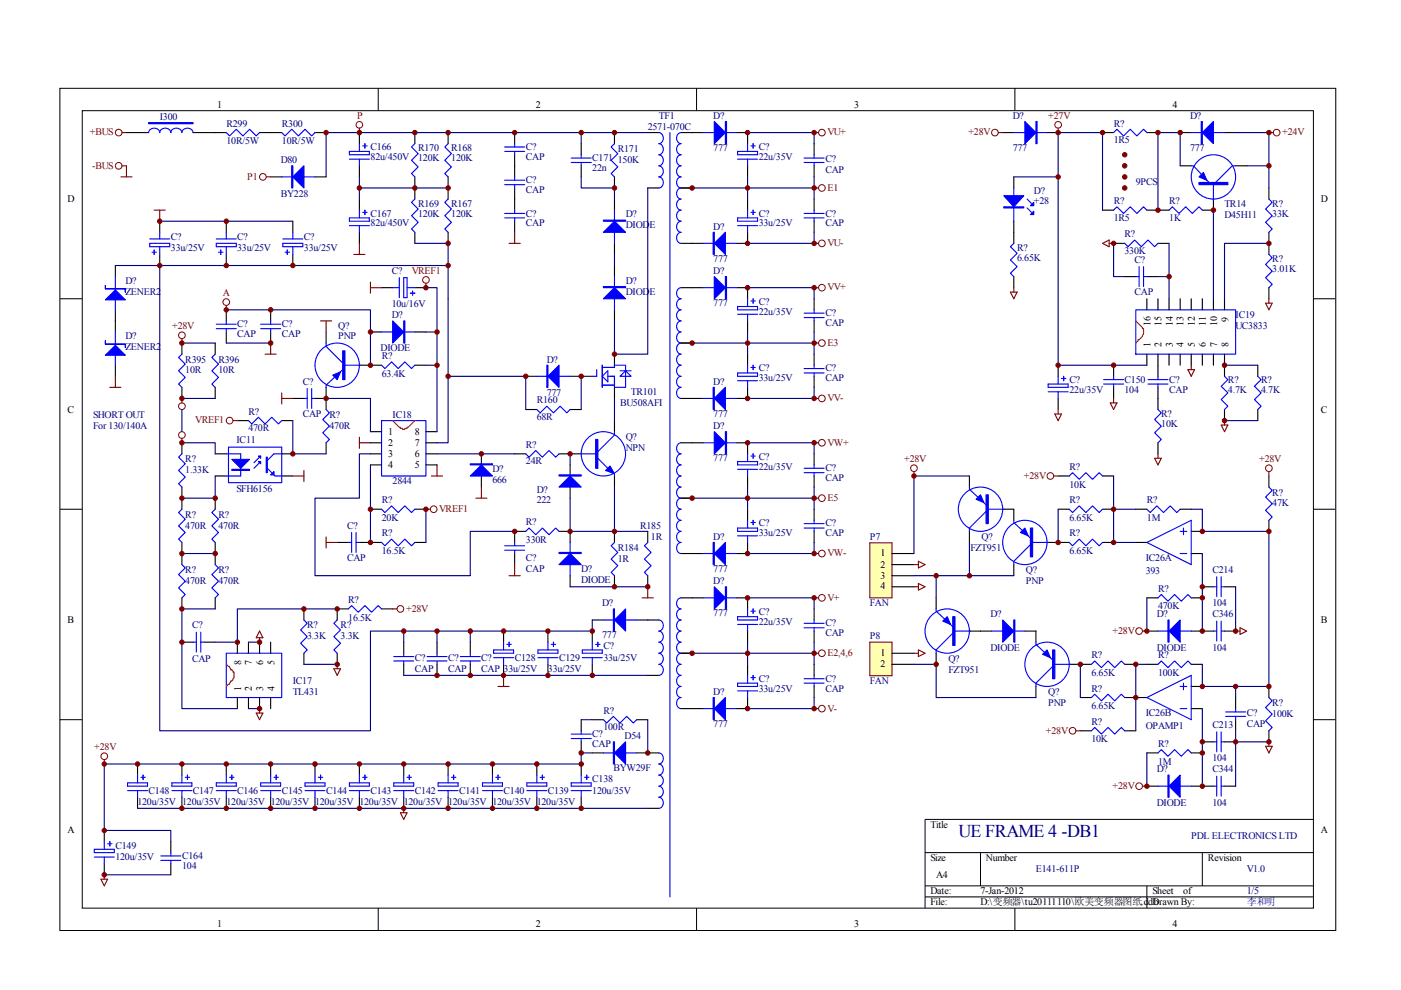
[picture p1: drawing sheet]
<svg xmlns="http://www.w3.org/2000/svg" width="297mm" height="210mm" viewBox="0 0 297 210" stroke-linecap="round" stroke-linejoin="round" font-family="sans-serif">
<defs><g id="words">
<text font-size="3.8" fill="#000080" x="203.2" y="177.5">UE FRAME 4 -DB1</text>
<g font-size="2.1">
<text x="46.1" y="22.9">1</text>
<text x="113.6" y="22.9">2</text>
<text x="181.1" y="22.9">3</text>
<text x="248.6" y="22.9">4</text>
<text x="14.3" y="42.8">D</text>
<text x="280.1" y="42.8">D</text>
<text x="243.9" y="69.2" transform="rotate(-90 243.9 69.2)">16</text>
<text x="246.3" y="69.2" transform="rotate(-90 246.3 69.2)">15</text>
<text x="248.7" y="69.2" transform="rotate(-90 248.7 69.2)">14</text>
<text x="251" y="69.2" transform="rotate(-90 251 69.2)">13</text>
<text x="253.3" y="69.2" transform="rotate(-90 253.3 69.2)">12</text>
<text x="255.7" y="69.2" transform="rotate(-90 255.7 69.2)">11</text>
<text x="258.1" y="69.2" transform="rotate(-90 258.1 69.2)">10</text>
<text x="260.4" y="68.3" transform="rotate(-90 260.4 68.3)">9</text>
<text x="243.9" y="73.7" transform="rotate(-90 243.9 73.7)">1</text>
<text x="246.3" y="73.7" transform="rotate(-90 246.3 73.7)">2</text>
<text x="248.7" y="73.7" transform="rotate(-90 248.7 73.7)">3</text>
<text x="251" y="73.7" transform="rotate(-90 251 73.7)">4</text>
<text x="253.3" y="73.7" transform="rotate(-90 253.3 73.7)">5</text>
<text x="255.7" y="73.7" transform="rotate(-90 255.7 73.7)">6</text>
<text x="258.1" y="73.7" transform="rotate(-90 258.1 73.7)">7</text>
<text x="260.4" y="73.7" transform="rotate(-90 260.4 73.7)">8</text>
<text x="14.3" y="87.5">C</text>
<text x="280.1" y="87.5">C</text>
<text x="82.3" y="92.1">1</text>
<text x="82.3" y="94.5">2</text>
<text x="88" y="94.5">7</text>
<text x="88" y="92.1">8</text>
<text x="82.3" y="96.9">3</text>
<text x="82.3" y="99.2">4</text>
<text x="88" y="99.2">5</text>
<text x="88" y="96.9">6</text>
<text x="186.7" y="118">1</text>
<text x="186.7" y="120.3">2</text>
<text x="186.7" y="122.7">3</text>
<text x="186.7" y="125">4</text>
<text x="14.3" y="132.1">B</text>
<text x="280.1" y="132.1">B</text>
<text x="51.1" y="141.1" transform="rotate(-90 51.1 141.1)">8</text>
<text x="53.4" y="141.1" transform="rotate(-90 53.4 141.1)">7</text>
<text x="55.8" y="141.1" transform="rotate(-90 55.8 141.1)">6</text>
<text x="58.2" y="141.1" transform="rotate(-90 58.2 141.1)">5</text>
<text x="186.7" y="139.1">1</text>
<text x="186.7" y="141.5">2</text>
<text x="51.1" y="146.5" transform="rotate(-90 51.1 146.5)">1</text>
<text x="53.4" y="146.5" transform="rotate(-90 53.4 146.5)">2</text>
<text x="55.8" y="146.5" transform="rotate(-90 55.8 146.5)">3</text>
<text x="58.2" y="146.5" transform="rotate(-90 58.2 146.5)">4</text>
<text x="14.3" y="176.7">A</text>
<text x="197.3" y="175.5">Title</text>
<text x="280.1" y="176.7">A</text>
<text x="197.3" y="182.6">Size</text>
<text x="209" y="182.6">Number</text>
<text x="256.1" y="182.6">Revision</text>
<text x="197.3" y="189.6">Date:</text>
<text x="197.3" y="192">File:</text>
<text x="198.5" y="186.1">A4</text>
<text x="207.9" y="189.6">7-Jan-2012</text>
<text x="207.9" y="192">D:\变频器\tu20111110\欧美变频器图纸.ddb</text>
<text x="244.3" y="189.6">Sheet</text>
<text x="244.3" y="192">Drawn By:</text>
<text x="250.9" y="189.6">of</text>
<text x="46.1" y="196.6">1</text>
<text x="113.6" y="196.6">2</text>
<text x="181.1" y="196.6">3</text>
<text x="248.6" y="196.6">4</text>
</g>
<g font-size="2.1" fill="#800000">
<text x="19" y="28.7">+BUS</text>
<text x="75.7" y="25.2">P</text>
<text x="175.4" y="28.7">VU+</text>
<text x="205.3" y="28.7">+28V</text>
<text x="222.2" y="25.2">+27V</text>
<text x="271.9" y="28.7">+24V</text>
<text x="19.6" y="35.7">-BUS</text>
<text x="52.4" y="38.1">P1</text>
<text x="175.4" y="40.5">E1</text>
<text x="175.4" y="52.2">VU-</text>
<text x="87.3" y="58.1">VREF1</text>
<text x="47.2" y="62.8">A</text>
<text x="175.4" y="61.6">VV+</text>
<text x="36.5" y="69.8">+28V</text>
<text x="175.4" y="73.3">E3</text>
<text x="41.4" y="89.8">VREF1</text>
<text x="175.4" y="85.1">VV-</text>
<text x="175.4" y="94.5">VW+</text>
<text x="191.7" y="98">+28V</text>
<text x="217.1" y="101.5">+28V</text>
<text x="267" y="98">+28V</text>
<text x="175.4" y="106.2">E5</text>
<text x="93.1" y="108.6">VREF1</text>
<text x="175.4" y="118">VW-</text>
<text x="86.1" y="129.7">+28V</text>
<text x="175.4" y="127.4">V+</text>
<text x="235.9" y="134.4">+28V</text>
<text x="175.4" y="139.1">E2,4,6</text>
<text x="175.4" y="150.9">V-</text>
<text x="221.7" y="155.5">+28V</text>
<text x="20" y="159.1">+28V</text>
<text x="235.9" y="167.3">+28V</text>
</g>
<g font-size="2.1" fill="#000080">
<text x="33.9" y="25.4">I300</text>
<text x="48" y="26.9">R299</text>
<text x="59.8" y="26.9">R300</text>
<text x="137.3" y="27.5">2571-070C</text>
<text x="139.7" y="25.2">TF1</text>
<text x="151.2" y="25.2">D?</text>
<text x="214.7" y="25.2">D?</text>
<text x="236.1" y="26.9">R?</text>
<text x="252.3" y="25.2">D?</text>
<text x="48" y="30.6">10R/5W</text>
<text x="59.5" y="34.6">D80</text>
<text x="59.8" y="30.6">10R/5W</text>
<text x="78.6" y="31.8">C166</text>
<text x="78.6" y="33.9">82u/450V</text>
<text x="88.6" y="32">R170</text>
<text x="88.6" y="34.1">120K</text>
<text x="95.7" y="32">R168</text>
<text x="95.7" y="34.1">120K</text>
<text x="111.5" y="31.8">C?</text>
<text x="111.5" y="33.9">CAP</text>
<text x="125.6" y="34.1">C171</text>
<text x="131" y="32.3">R171</text>
<text x="131" y="34.6">150K</text>
<text x="151.2" y="32">777</text>
<text x="160.9" y="31.8">C?</text>
<text x="160.9" y="33.9">22u/35V</text>
<text x="175" y="34.4">C?</text>
<text x="214.7" y="32">777</text>
<text x="236.1" y="30.3">1R5</text>
<text x="252.3" y="32">777</text>
<text x="59.5" y="41.7">BY228</text>
<text x="111.5" y="38.8">C?</text>
<text x="111.5" y="40.9">CAP</text>
<text x="125.6" y="36.3">22n</text>
<text x="175" y="36.7">CAP</text>
<text x="219.2" y="41.2">D?</text>
<text x="240.8" y="39.3">9PCS</text>
<text x="78.6" y="45.9">C167</text>
<text x="88.6" y="43.8">R169</text>
<text x="88.6" y="45.9">120K</text>
<text x="95.7" y="43.8">R167</text>
<text x="95.7" y="45.9">120K</text>
<text x="111.5" y="45.9">C?</text>
<text x="132.7" y="46.1">D?</text>
<text x="160.9" y="45.9">C?</text>
<text x="175" y="45.9">C?</text>
<text x="219.2" y="43.3">+28</text>
<text x="236.1" y="43.3">R?</text>
<text x="236.1" y="46.8">1R5</text>
<text x="247.9" y="43.3">R?</text>
<text x="247.9" y="46.8">1K</text>
<text x="259.6" y="44">TR14</text>
<text x="259.6" y="46.3">D45H11</text>
<text x="269.7" y="43.8">R?</text>
<text x="269.7" y="45.9">33K</text>
<text x="36.2" y="50.8">C?</text>
<text x="36.2" y="53.2">33u/25V</text>
<text x="50.3" y="50.8">C?</text>
<text x="50.3" y="53.2">33u/25V</text>
<text x="64.4" y="50.8">C?</text>
<text x="64.4" y="53.2">33u/25V</text>
<text x="78.6" y="48">82u/450V</text>
<text x="111.5" y="48">CAP</text>
<text x="132.7" y="48.4">DIODE</text>
<text x="151.2" y="48.7">D?</text>
<text x="160.9" y="48">33u/25V</text>
<text x="175" y="48">CAP</text>
<text x="215.6" y="53.2">R?</text>
<text x="238.4" y="50.3">R?</text>
<text x="238.4" y="53.9">330K</text>
<text x="83.1" y="58.1">C?</text>
<text x="151.2" y="55.5">777</text>
<text x="151.2" y="58.1">D?</text>
<text x="215.6" y="55.3">6.65K</text>
<text x="240.5" y="55.7">C?</text>
<text x="269.7" y="55.5">R?</text>
<text x="269.7" y="57.6">3.01K</text>
<text x="26.6" y="60.2">D?</text>
<text x="26.6" y="62.5">ZENER2</text>
<text x="83.1" y="65.1">10u/16V</text>
<text x="132.7" y="60.2">D?</text>
<text x="132.7" y="62.5">DIODE</text>
<text x="151.2" y="64.9">777</text>
<text x="160.9" y="64.6">C?</text>
<text x="240.5" y="62.5">CAP</text>
<text x="26.6" y="71.9">D?</text>
<text x="50.3" y="69.4">C?</text>
<text x="50.3" y="71.5">CAP</text>
<text x="59.8" y="69.4">C?</text>
<text x="59.8" y="71.5">CAP</text>
<text x="71.7" y="69.8">Q?</text>
<text x="71.7" y="71.9">PNP</text>
<text x="83.1" y="67.5">D?</text>
<text x="160.9" y="66.7">22u/35V</text>
<text x="175" y="67">C?</text>
<text x="175" y="69.1">CAP</text>
<text x="262" y="67.5">IC19</text>
<text x="262" y="69.8">UC3833</text>
<text x="26.6" y="74.3">ZENER2</text>
<text x="39.3" y="76.9">R395</text>
<text x="46.3" y="76.9">R396</text>
<text x="80.7" y="74.5">DIODE</text>
<text x="80.9" y="76.1">R?</text>
<text x="115.9" y="76.9">D?</text>
<text x="39.3" y="79.2">10R</text>
<text x="46.3" y="79.2">10R</text>
<text x="64.2" y="81.5">C?</text>
<text x="80.9" y="79.9">63.4K</text>
<text x="115.9" y="83.9">777</text>
<text x="133.8" y="83.7">TR101</text>
<text x="151.2" y="81.5">D?</text>
<text x="160.9" y="78.8">C?</text>
<text x="160.9" y="80.9">33u/25V</text>
<text x="175" y="78.8">C?</text>
<text x="175" y="80.9">CAP</text>
<text x="226.7" y="81.1">C?</text>
<text x="226.7" y="83.2">22u/35V</text>
<text x="238.4" y="81.1">C150</text>
<text x="238.4" y="83.2">104</text>
<text x="247.9" y="81.1">C?</text>
<text x="247.9" y="83.2">CAP</text>
<text x="260.3" y="81.3">R?</text>
<text x="260.3" y="83.4">4.7K</text>
<text x="267.4" y="81.3">R?</text>
<text x="267.4" y="83.4">4.7K</text>
<text x="19.7" y="88.6">SHORT OUT</text>
<text x="52.7" y="87.9">R?</text>
<text x="64.2" y="88.4">CAP</text>
<text x="69.8" y="88.6">R?</text>
<text x="83.2" y="88.6">IC18</text>
<text x="113.8" y="85.5">R160</text>
<text x="113.8" y="89.1">68R</text>
<text x="131.5" y="86">BU508AFI</text>
<text x="151.2" y="88.4">777</text>
<text x="246.2" y="88.4">R?</text>
<text x="19.7" y="90.9">For 130/140A</text>
<text x="50.1" y="94">IC11</text>
<text x="52.7" y="91.5">470R</text>
<text x="69.8" y="90.9">470R</text>
<text x="111.5" y="94.9">R?</text>
<text x="132.7" y="93.3">Q?</text>
<text x="132.7" y="95.7">NPN</text>
<text x="151.2" y="90.9">D?</text>
<text x="246.2" y="90.5">10K</text>
<text x="39.3" y="98">R?</text>
<text x="39.3" y="100.3">1.33K</text>
<text x="104.4" y="100.1">D?</text>
<text x="111.5" y="98.5">24R</text>
<text x="151.2" y="97.8">777</text>
<text x="160.9" y="97.6">C?</text>
<text x="160.9" y="99.7">22u/35V</text>
<text x="175" y="99.9">C?</text>
<text x="226.7" y="99.7">R?</text>
<text x="50.1" y="104.3">SFH6156</text>
<text x="80.9" y="106.7">R?</text>
<text x="83.2" y="102.7">2844</text>
<text x="104.4" y="102.5">666</text>
<text x="113.8" y="104.6">D?</text>
<text x="113.8" y="106.7">222</text>
<text x="175" y="102">CAP</text>
<text x="226.7" y="106.7">R?</text>
<text x="226.7" y="103.4">10K</text>
<text x="243.2" y="106.7">R?</text>
<text x="269.7" y="105.1">R?</text>
<text x="269.7" y="107.4">47K</text>
<text x="39.3" y="109.7">R?</text>
<text x="39.3" y="112.1">470R</text>
<text x="46.3" y="109.7">R?</text>
<text x="46.3" y="112.1">470R</text>
<text x="73.6" y="112.1">C?</text>
<text x="80.9" y="113.7">R?</text>
<text x="80.9" y="110.4">20K</text>
<text x="111.5" y="111.4">R?</text>
<text x="135.7" y="112.1">R185</text>
<text x="160.9" y="111.6">C?</text>
<text x="160.9" y="113.7">33u/25V</text>
<text x="175" y="111.6">C?</text>
<text x="175" y="113.7">CAP</text>
<text x="226.7" y="113.7">R?</text>
<text x="226.7" y="110.4">6.65K</text>
<text x="243.2" y="110.4">1M</text>
<text x="73.6" y="118.9">CAP</text>
<text x="80.9" y="117.5">16.5K</text>
<text x="111.5" y="115.2">330R</text>
<text x="111.5" y="118.9">C?</text>
<text x="131" y="116.8">R184</text>
<text x="131" y="119.1">1R</text>
<text x="138" y="114.5">1R</text>
<text x="151.2" y="114.5">D?</text>
<text x="184.4" y="114.5">P7</text>
<text x="205.7" y="116.8">FZT951</text>
<text x="208.1" y="114.5">Q?</text>
<text x="226.7" y="117.5">6.65K</text>
<text x="242.9" y="118.9">IC26A</text>
<text x="39.3" y="121.5">R?</text>
<text x="39.3" y="123.9">470R</text>
<text x="46.3" y="121.5">R?</text>
<text x="46.3" y="123.9">470R</text>
<text x="111.5" y="121.3">CAP</text>
<text x="123.2" y="121.3">D?</text>
<text x="123.2" y="123.6">DIODE</text>
<text x="151.2" y="121.3">777</text>
<text x="151.2" y="123.9">D?</text>
<text x="217.5" y="121.5">Q?</text>
<text x="217.5" y="123.9">PNP</text>
<text x="242.9" y="121.8">393</text>
<text x="245.5" y="125.5">R?</text>
<text x="257" y="121.5">C214</text>
<text x="73.8" y="127.9">R?</text>
<text x="73.8" y="131.6">16.5K</text>
<text x="127.7" y="128.5">D?</text>
<text x="151.2" y="130.7">777</text>
<text x="160.9" y="130.4">C?</text>
<text x="184.4" y="128.5">FAN</text>
<text x="210" y="130.9">D?</text>
<text x="245.3" y="130.9">D?</text>
<text x="245.5" y="129.2">470K</text>
<text x="257" y="128.5">104</text>
<text x="257" y="130.9">C346</text>
<text x="40.7" y="133.2">C?</text>
<text x="65.1" y="133.2">R?</text>
<text x="65.1" y="135.6">3.3K</text>
<text x="72.2" y="133.2">R?</text>
<text x="72.2" y="135.6">3.3K</text>
<text x="127.7" y="135.3">777</text>
<text x="127.9" y="137.7">C?</text>
<text x="160.9" y="132.5">22u/35V</text>
<text x="175" y="132.8">C?</text>
<text x="175" y="134.9">CAP</text>
<text x="184.4" y="135.6">P8</text>
<text x="210" y="137.9">DIODE</text>
<text x="245.3" y="137.9">DIODE</text>
<text x="257" y="137.9">104</text>
<text x="40.7" y="140.3">CAP</text>
<text x="88" y="140.1">C?</text>
<text x="88" y="142.4">CAP</text>
<text x="95" y="140.1">C?</text>
<text x="95" y="142.4">CAP</text>
<text x="102" y="140.1">C?</text>
<text x="102" y="142.4">CAP</text>
<text x="106.8" y="142.4">33u/25V</text>
<text x="109.1" y="140.1">C128</text>
<text x="116.2" y="142.4">33u/25V</text>
<text x="118.5" y="140.1">C129</text>
<text x="127.9" y="140.1">33u/25V</text>
<text x="201.1" y="140.3">Q?</text>
<text x="201.1" y="142.6">FZT951</text>
<text x="231.4" y="139.5">R?</text>
<text x="231.4" y="143.4">6.65K</text>
<text x="245.5" y="139.5">R?</text>
<text x="245.5" y="143.4">100K</text>
<text x="62.1" y="145">IC17</text>
<text x="62.1" y="147.3">TL431</text>
<text x="151.2" y="147.3">D?</text>
<text x="160.9" y="144.5">C?</text>
<text x="160.9" y="146.7">33u/25V</text>
<text x="175" y="144.5">C?</text>
<text x="175" y="146.7">CAP</text>
<text x="184.4" y="145">FAN</text>
<text x="222.2" y="147.3">Q?</text>
<text x="222.2" y="149.7">PNP</text>
<text x="231.4" y="146.7">R?</text>
<text x="269.7" y="149.7">R?</text>
<text x="127.9" y="151.3">R?</text>
<text x="127.9" y="154.9">100R</text>
<text x="151.2" y="154.1">777</text>
<text x="231.4" y="153.7">R?</text>
<text x="231.4" y="150.4">6.65K</text>
<text x="242.9" y="151.8">IC26B</text>
<text x="242.9" y="154.6">OPAMP1</text>
<text x="257" y="154.4">C213</text>
<text x="264.3" y="151.8">C?</text>
<text x="264.3" y="154.1">CAP</text>
<text x="269.7" y="152">100K</text>
<text x="125.6" y="156.2">C?</text>
<text x="125.6" y="158.3">CAP</text>
<text x="132.4" y="156.7">D54</text>
<text x="231.4" y="157.4">10K</text>
<text x="245.5" y="158.3">R?</text>
<text x="257" y="161.4">104</text>
<text x="125.6" y="165.9">C138</text>
<text x="130" y="163.5">BYW29F</text>
<text x="245.3" y="163.8">D?</text>
<text x="245.5" y="162.2">1M</text>
<text x="257" y="163.8">C344</text>
<text x="29.1" y="170.6">120u/35V</text>
<text x="31.5" y="168.2">C148</text>
<text x="38.6" y="170.6">120u/35V</text>
<text x="40.9" y="168.2">C147</text>
<text x="48" y="170.6">120u/35V</text>
<text x="50.3" y="168.2">C146</text>
<text x="57.4" y="170.6">120u/35V</text>
<text x="59.8" y="168.2">C145</text>
<text x="66.8" y="170.6">120u/35V</text>
<text x="69.2" y="168.2">C144</text>
<text x="76.2" y="170.6">120u/35V</text>
<text x="78.6" y="168.2">C143</text>
<text x="85.6" y="170.6">120u/35V 120u/35V 120u/35V 120u/35V</text>
<text x="88" y="168.2">C142</text>
<text x="97.4" y="168.2">C141</text>
<text x="106.8" y="168.2">C140</text>
<text x="116.2" y="168.2">C139</text>
<text x="125.6" y="168.2">120u/35V</text>
<text x="245.3" y="170.8">DIODE</text>
<text x="257" y="170.8">104</text>
<text x="252.6" y="177.9">PDL ELECTRONICS LTD</text>
<text x="24.5" y="180">C149</text>
<text x="24.5" y="182.3">120u/35V</text>
<text x="38.6" y="182">C164</text>
<text x="38.6" y="184.2">104</text>
<text x="219.6" y="184.9">E141-611P</text>
<text x="264.3" y="184.9">V1.0</text>
<text x="264.3" y="189.6">1/5</text>
<text x="264.3" y="192">李和明</text>
</g>
</g></defs>
<g fill="none" stroke="#000" stroke-width=".21">
<path d="M12.7 18.7h270.5v178.6h-270.5zM80.2 18.7v4.7M147.7 18.7v4.7M215.2 18.7v4.7M17.4 23.5h261.1v169h-261.1zM12.7 63.3h4.7M278.4 63.3h4.7M12.7 108h4.7M278.4 108h4.7M12.7 152.6h4.7M278.4 152.6h4.7M278.4 173.7h-82.3v18.8"/>
<path d="M80.2 192.5v4.7M147.7 192.5v4.7M196.1 180.8h82.3M196.1 187.8h82.3M196.1 190.2h82.3M207.9 180.8v7M215.2 192.5v4.7M243.2 187.8v4.7M254.9 180.8v7"/>
</g>
<g fill="none" stroke="#000" stroke-width=".23">
<path d="M26.8 28.1h4.7M40.9 28.1h7.1M55 28.1h4.7M57.4 37.5h2.3M66.8 28.1h2.3M66.8 37.5h2.3M76.2 28.1v2.4M76.2 35.2v2.3M88 28.1v2.4M88 37.5v4.7M95 28.1v2.4M95 37.5v4.7"/>
<path d="M109.1 28.1v2.4M109.1 32.8v4.7M109.1 39.9v4.7M123.2 30.5v2.3M123.2 35.2v2.3M130.3 28.1v2.4M130.3 37.5v2.4M137.3 28.1h2.4M137.3 39.9h2.4M144.4 28.1h4.7M144.4 39.9h2.3M156.2 28.1h2.3v2.4"/>
<path d="M158.5 35.2v2.3M212.6 28.1h2.3M214.9 37.5v2.4M222 28.1h2.3M233.8 28.1h2.3M243.2 28.1h2.3M250.2 28.1h2.4M250.2 35.2h2.4M259.6 28.1h2.4M262 35.2h2.3M269 39.9v2.3M24.5 56.3v2.3"/>
<path d="M33.9 46.9v2.4M33.9 53.9v2.4M48 46.9v2.4M48 53.9v2.4M62.1 46.9v2.4M62.1 53.9v2.4M76.2 42.2v2.4M76.2 49.3v2.3M88 49.3v2.3M95 49.3v2.3M109.1 46.9v2.4M130.3 42.2v2.4"/>
<path d="M130.3 51.6v2.3M130.3 56.3v2.3M144.4 51.6h4.7M158.5 49.3v2.3h-2.3M158.5 42.2v2.4M172.6 42.2v2.4M172.6 46.9v2.4M214.9 46.9v4.7M214.9 58.6v2.4M233.8 44.6h2.3M236.1 51.6h2.4M238.5 58.6h2.3"/>
<path d="M243.2 44.6h4.7M243.2 58.6h2.3M245.5 51.6h2.4M257.3 42.2v2.4h-2.4M269 49.3v4.6M24.5 65.7v4.7M24.5 77.4v2.4M48 65.7v2.3M48 70.4v2.3M57.4 65.7v2.3M57.4 70.4v2.3M69.1 70.4v2.3"/>
<path d="M76.2 77.4h4.7M78.5 70.4h2.4M80.9 61h2.3M88 77.4h2.3M88 70.4h2.3M88 61h2.3M111.5 79.8h2.3M120.9 79.8h4.7M130.3 65.7v2.3M130.3 75.1v2.3M144.4 61h4.7M144.4 72.7h2.3"/>
<path d="M156.2 61h2.3v2.3M158.5 68v2.4M158.5 75.1v2.3M172.6 63.3v2.4M172.6 68v2.4M172.6 75.1v2.3M172.6 79.8v2.3M224.3 77.4v2.4M236.1 77.4v2.4M243.2 63.3v2.4M243.2 75.1v2.3M245.5 63.3v2.4"/>
<path d="M245.5 75.1v4.7M247.9 63.3v2.4M247.9 75.1v2.3M250.2 63.3v2.4M250.2 75.1v2.3M252.6 63.3v2.4M252.6 75.1v2.3M254.9 63.3v2.4M254.9 75.1v2.3M257.3 63.3v2.4M257.3 75.1v2.3M259.6 63.3v2.4"/>
<path d="M259.6 75.1v4.7M266.7 77.4v2.4M269 61v2.3M38.6 93.9v2.3M45.6 96.2h2.4M50.3 89.2h2.4M59.7 96.2h2.4M59.7 89.2h2.4M62.1 84.5h2.3M66.8 84.5h2.3M69.1 82.1v4.7M69.1 93.9v2.3"/>
<path d="M78.5 96.2h2.4M78.5 91.5h2.4M78.5 93.9h2.4M78.5 98.6h2.4M90.3 96.2h2.4M90.3 91.5h2.4M90.3 93.9h2.4M90.3 98.6h2.4M102.1 96.2v2.4M109.1 96.2h2.4M111.5 86.8h2.3M118.5 96.2h4.7"/>
<path d="M120.9 98.6v2.3M120.9 86.8h2.3M130.3 82.1v2.4M130.3 89.2v2.3M144.4 84.5h4.7M144.4 93.9h4.7M156.2 93.9h2.3v2.3M158.5 82.1v2.4h-2.3M172.6 96.2v2.4M224.3 84.5v2.3M236.1 82.1v2.4M245.5 82.1v4.7"/>
<path d="M245.5 93.9v2.3M259.6 86.8v2.4M266.7 86.8v2.4M38.6 103.3v4.7M38.6 115v4.7M45.6 100.9h2.4M45.6 105.6v2.4M45.6 115v4.7M59.7 100.9h2.4M71.5 115h2.3M76.2 115h4.7M78.5 108h2.4"/>
<path d="M88 115h2.3M88 108h2.3M102.1 100.9v2.4M109.1 117.4v2.3M111.5 112.7h-2.4v2.3M118.5 112.7h2.4v2.3M120.9 103.3v2.3M130.3 100.9v2.4M130.3 112.7v2.3M137.3 112.7v2.3M144.4 105.6h2.3M144.4 117.4h4.7"/>
<path d="M158.5 100.9v2.4M158.5 108v2.3M158.5 115v2.4h-2.3M172.6 100.9v2.4M172.6 108v2.3M172.6 112.7v2.3M38.6 126.8v2.3M38.6 136.2h2.3M43.3 136.2h2.3M45.6 126.8v2.3M50.3 136.2v2.3M52.7 136.2v2.3"/>
<path d="M55 136.2v2.3M57.4 136.2v2.3M64.4 129.1v2.4M64.4 138.5v2.4M71.5 138.5v2.4M73.8 129.1h-2.3v2.4M80.9 129.1h2.3M85.6 136.2v2.3M92.7 136.2v2.3M99.7 136.2v2.3M106.8 133.8v2.4M116.2 133.8v2.4"/>
<path d="M120.9 122.1v2.3M125.6 131.5h2.3M125.6 133.8v2.4M130.3 122.1v2.3M135 131.5h4.7M137.3 122.1v2.3M144.4 138.5h2.3M144.4 126.8h4.7M156.2 126.8h2.3v2.3M158.5 133.8v2.4M172.6 129.1v2.4M172.6 133.8v2.4"/>
<path d="M50.3 147.9v2.3M52.7 147.9v2.3M55 147.9v2.3M57.4 147.9v2.3M85.6 140.9v2.3M92.7 140.9v2.3M99.7 140.9v2.3M106.8 140.9v2.3M116.2 140.9v2.3M123.2 152.6v2.3M123.2 157.3v2.3M125.6 159.6h2.3"/>
<path d="M125.6 140.9v2.3M125.6 152.6h2.3M135 159.6h4.7M135 152.6h2.3M137.3 143.2h2.4M144.4 150.2h4.7M158.5 140.9v2.3M158.5 147.9v2.3h-2.3M172.6 140.9v2.3M172.6 145.5v2.4M22.1 176.1v2.3M29.2 162v2.3"/>
<path d="M29.2 169v2.4M36.2 178.4v2.4M38.6 162v2.3M38.6 169v2.4M48 162v2.3M48 169v2.4M57.4 162v2.3M57.4 169v2.4M66.8 162v2.3M66.8 169v2.4M76.2 162v2.3M76.2 169v2.4"/>
<path d="M85.6 162v2.3M85.6 169v2.4M95 162v2.3M95 169v2.4M104.4 162v2.3M104.4 169v2.4M113.8 162v2.3M113.8 169v2.4M123.2 162v2.3M123.2 169v2.4M137.3 171.4h2.4M22.1 183.1v2.4"/>
<path d="M36.2 183.1v2.4"/>
</g>
<g fill="none" stroke="#00f" stroke-width=".23">
<path d="M31.5 28.1a1.21 1.21 0 0 1 1.2-.9 1.21 1.21 0 0 1 1.2 .9 1.2 1.2 0 0 1 1.1-.9 1.2 1.2 0 0 1 1.2 .9 1.21 1.21 0 0 1 1.2-.9 1.21 1.21 0 0 1 1.2 .9 1.21 1.21 0 0 1 1.1-.9 1.21 1.21 0 0 1 1.2 .9M48 28.1l.7 .7 1.4-1.4 1.4 1.4 1.4-1.4 1.4 1.4 .7-.7M59.7 28.1l.7 .7 1.4-1.4 1.5 1.4 1.4-1.4 1.4 1.4 .7-.7M59.7 37.5h7.1M74.1 32.1h4.2v.7h-4.2zM74.1 33.7h4.2M76.2 30.5v1.6M76.2 33.7v1.5M76.9 30.9h.9M77.4 30.5v.9M88 30.5l-.8 .7 1.5 1.4-1.5 1.4 1.5 1.4-1.5 1.4 .8 .7M95 30.5l-.7 .7 1.4 1.4-1.4 1.4 1.4 1.4-1.4 1.4 .7 .7"/>
<path d="M107 32.1h4.2M107 31.2h4.2M107 38.2h4.2M107 39.2h4.2M109.1 30.5v.7M109.1 32.1v.7M109.1 37.5v.7M109.1 39.2v.7M121.1 33.5h4.2M121.1 34.5h4.2M123.2 32.8v.7M123.2 34.5v.7"/>
<path d="M130.3 30.5l-.7 .7 1.4 1.4-1.4 1.4 1.4 1.4-1.4 1.4 .7 .7M139.7 28.1a1.2 1.2 0 0 1 .9 1.2 1.2 1.2 0 0 1-.9 1.2 1.2 1.2 0 0 1 .9 1.1 1.2 1.2 0 0 1-.9 1.2 1.2 1.2 0 0 1 .9 1.2 1.2 1.2 0 0 1-.9 1.2 1.2 1.2 0 0 1 .9 1.1 1.2 1.2 0 0 1-.9 1.2 1.2 1.2 0 0 1 .9 1.2 1.2 1.2 0 0 1-.9 1.2M142 28.1v162.1M144.4 28.1a1.2 1.2 0 0 0-.9 1.2 1.2 1.2 0 0 0 .9 1.2 1.21 1.21 0 0 0-.9 1.1 1.21 1.21 0 0 0 .9 1.2 1.2 1.2 0 0 0-.9 1.2 1.2 1.2 0 0 0 .9 1.2 1.2 1.2 0 0 0-.9 1.1 1.2 1.2 0 0 0 .9 1.2 1.2 1.2 0 0 0-.9 1.2 1.2 1.2 0 0 0 .9 1.2 1.2 1.2 0 0 0-.9 1.1 1.2 1.2 0 0 0 .9 1.2 1.2 1.2 0 0 0-.9 1.2 1.2 1.2 0 0 0 .9 1.2 1.2 1.2 0 0 0-.9 1.1 1.2 1.2 0 0 0 .9 1.2 1.21 1.21 0 0 0-.9 1.2 1.21 1.21 0 0 0 .9 1.2 1.2 1.2 0 0 0-.9 1.1 1.2 1.2 0 0 0 .9 1.2M149.1 28.1h7.1M156.4 33.7h4.2M156.4 32.1h4.2v.7h-4.2zM158.5 30.5v1.6M158.5 33.7v1.5M159.2 30.9h.9M159.7 30.5v.9M214.9 28.1h7.1"/>
<path d="M214.9 39.9v7M236.1 28.1l.7-.7 1.4 1.4 1.4-1.4 1.4 1.4 1.5-1.4 .7 .7M252.6 35.2h.4l3.3 3.5M252.6 28.1h7M257.3 39.2v3.2M262 35.2h-.7l-3.6 3.5M24.5 58.6v7.1M31.7 51.6h4.3v.7h-4.3zM31.7 50.7h4.3M32.2 53.5h1M32.7 53v.9M33.9 49.3v1.4"/>
<path d="M33.9 52.3v1.6M45.9 51.6h4.2v.7h-4.2zM45.9 50.7h4.2M46.3 53.5h1M46.8 53v.9M48 49.3v1.4M48 52.3v1.6M60 51.6h4.2v.7h-4.2zM60 50.7h4.2M60.4 53.5h1M60.9 53v.9M62.1 49.3v1.4"/>
<path d="M62.1 52.3v1.6M74.1 46.2h4.2v.7h-4.2zM74.1 47.8h4.2M76.2 44.6v1.6M76.2 47.8v1.5M76.9 45h.9M77.4 44.6v.9M84.7 58.9v4.2M85.6 58.9h.7v4.2h-.7zM88 42.2l-.8 .7 1.5 1.4-1.5 1.4 1.5 1.4-1.5 1.4 .8 .8M95 42.2l-.7 .7 1.4 1.4-1.4 1.4 1.4 1.4-1.4 1.4 .7 .8M107 46.2h4.2"/>
<path d="M107 45.3h4.2M109.1 44.6v.7M109.1 46.2v.7M130.3 44.6v7M130.3 58.6v7.1M149.1 51.6h7.1M156.4 47.8h4.2M156.4 46.2h4.2v.7h-4.2zM158.5 44.6v1.6M158.5 47.8v1.5M159.2 45h.9M159.7 44.6v.9"/>
<path d="M170.5 46.2h4.2M170.5 45.3h4.2M172.6 44.6v.7M172.6 46.2v.7M214.9 51.6l-.7 .7 1.4 1.4-1.4 1.4 1.4 1.4-1.4 1.4 .7 .7M217.8 44.1l.9 .9M217.8 42.2l.9 .9M236.1 44.6l.7-.7 1.4 1.4 1.4-1.4 1.4 1.4 1.5-1.4 .7 .7M238.5 51.6l.7 .7 1.4-1.4 1.4 1.4 1.4-1.4 1.4 1.4 .7-.7M240.8 58.6h.7M241.5 56.5v4.3M242.5 58.6h.7"/>
<path d="M242.5 56.5v4.3M247.9 44.6l.7-.7 1.4 1.4 1.4-1.4 1.4 1.4 1.4-1.4 .7 .7M269 42.2l.7 .7-1.4 1.4 1.4 1.4-1.4 1.4 1.4 1.4-.7 .8M269 53.9l.7 .8-1.4 1.4 1.4 1.4-1.4 1.4 1.4 1.4-.7 .7M24.5 70.4v7M45.9 68.7h4.2M45.9 69.7h4.2M48 68v.7M48 69.7v.7M55.3 68.7h4.2M55.3 69.7h4.2M57.4 68v.7"/>
<path d="M57.4 69.7v.7M69.1 72.7v.7l3.6 3.6M72.7 78.4l-3.6 3.3v.4M73.1 77.4h3.3M80.9 77.4l.7 .7 1.4-1.4 1.4 1.4 1.4-1.4 1.4 1.4 .8-.7M80.9 70.4h7.1M83.2 61h1.5M86.3 61h1.7M87 62.2h1M87.5 61.7v.9M113.8 79.8h7.1M126.5 78.4v1.4h-.9"/>
<path d="M127.7 77.9h2.6v-.5h2.3v4.7h-2.3v-2.3h-1.4M127.7 77.4v4.7M127.7 79.8l1.2-1.2v2.4zM131.5 79.8l1.1-1.2 1.2 1.2zM131.5 78.6h2.3M144.4 65.7a1.2 1.2 0 0 0-.9 1.2 1.2 1.2 0 0 0 .9 1.1 1.2 1.2 0 0 0-.9 1.2 1.2 1.2 0 0 0 .9 1.2 1.2 1.2 0 0 0-.9 1.2 1.2 1.2 0 0 0 .9 1.1 1.2 1.2 0 0 0-.9 1.2 1.2 1.2 0 0 0 .9 1.2 1.2 1.2 0 0 0-.9 1.2 1.2 1.2 0 0 0 .9 1.1 1.21 1.21 0 0 0-.9 1.2 1.21 1.21 0 0 0 .9 1.2 1.2 1.2 0 0 0-.9 1.2 1.2 1.2 0 0 0 .9 1.1 1.2 1.2 0 0 0-.9 1.2 1.2 1.2 0 0 0 .9 1.2M144.4 61a1.2 1.2 0 0 0-.9 1.2 1.2 1.2 0 0 0 .9 1.1 1.2 1.2 0 0 0-.9 1.2 1.2 1.2 0 0 0 .9 1.2M149.1 61h7.1M156.4 65h4.2v.7h-4.2zM156.4 79.1h4.2v.7h-4.2zM156.4 66.6h4.2M158.5 63.3v1.7"/>
<path d="M158.5 66.6v1.4M158.5 77.4v1.7M159.2 77.9h.9M159.2 63.8h.9M159.7 63.3v1M159.7 77.4v1M170.5 79.1h4.2M170.5 66.4h4.2M170.5 67.3h4.2M170.5 78.1h4.2M172.6 65.7v.7M172.6 67.3v.7"/>
<path d="M172.6 77.4v.7M172.6 79.1v.7M224.3 79.8v1.6M225.5 79.8v.9M236.1 79.8v.7M240.8 65.7h21.2v9.4h-21.2zM245.5 79.8v.7M259.6 79.8l.7 .7-1.4 1.4 1.4 1.4-1.4 1.4 1.4 1.4-.7 .7M266.7 79.8l.7 .7-1.4 1.4 1.4 1.4-1.4 1.4 1.4 1.4-.7 .7M38.6 96.2l-.7 .7 1.4 1.4-1.4 1.4 1.4 1.5-1.4 1.4 .7 .7M48 96.2h3v4.7h-3M48.4 94.8h11.3v7.5h-11.3z"/>
<path d="M52.7 89.2l.7 .7 1.4-1.4 1.4 1.4 1.4-1.4 1.4 1.4 .7-.7M55.3 97.9l-1.4 1.4M55.3 96.7l-1.4 1.4M56.7 99.3l1.6 1.6h1.4M59.7 96.2h-1.6l-1.4 1.4M64.4 84.5h.7M65.1 82.4v4.2M66.1 84.5h.7M66.1 82.4v4.2M69.1 86.8l.7 .7-1.4 1.4 1.4 1.5-1.4 1.4 1.4 1.4-.7 .7M80.9 89.2h9.4v11.7h-9.4zM111.5 96.2l.7 .7 1.4-1.4 1.4 1.4 1.4-1.4 1.4 1.4 .7-.7"/>
<path d="M113.8 86.8l.7 .7 1.4-1.4 1.4 1.4 1.5-1.4 1.4 1.4 .7-.7M123.2 96.2h3.6M126.8 97.2l2.1 2.1M127.7 81.7h2.6M130.3 91.5v.7l-3.5 3.6M144.4 96.2a1.2 1.2 0 0 0-.9 1.2 1.2 1.2 0 0 0 .9 1.2 1.2 1.2 0 0 0-.9 1.1 1.2 1.2 0 0 0 .9 1.2 1.2 1.2 0 0 0-.9 1.2 1.2 1.2 0 0 0 .9 1.2 1.2 1.2 0 0 0-.9 1.1 1.2 1.2 0 0 0 .9 1.2 1.2 1.2 0 0 0-.9 1.2 1.2 1.2 0 0 0 .9 1.2 1.21 1.21 0 0 0-.9 1.1 1.21 1.21 0 0 0 .9 1.2 1.2 1.2 0 0 0-.9 1.2 1.2 1.2 0 0 0 .9 1.2 1.2 1.2 0 0 0-.9 1.1 1.2 1.2 0 0 0 .9 1.2 1.2 1.2 0 0 0-.9 1.2 1.2 1.2 0 0 0 .9 1.2M144.4 93.9a1.2 1.2 0 0 0-.9 1.2 1.2 1.2 0 0 0 .9 1.1M149.1 84.5h7.1M149.1 93.9h7.1M156.4 97.9h4.2v.7h-4.2zM156.4 80.7h4.2M156.4 99.5h4.2"/>
<path d="M158.5 80.7v1.4M158.5 96.2v1.7M158.5 99.5v1.4M159.2 96.7h.9M159.7 96.2v1M170.5 99.3h4.2M172.6 98.6v.7M222.2 81.4h4.3v.7h-4.3zM222.2 83.1h4.3M224.3 83.1v1.4M225.1 80.3h.9M234 80.5h4.2"/>
<path d="M234 81.4h4.2M236.1 81.4v.7M243.4 80.5h4.2M243.4 81.4h4.2M245.5 86.8l.7 .7-1.4 1.4 1.4 1.5-1.4 1.4 1.4 1.4-.7 .7M245.5 81.4v.7M38.6 108l-.7 .7 1.4 1.4-1.4 1.4 1.4 1.4-1.4 1.4 .7 .7M38.6 119.7l.7 .7-1.4 1.4 1.4 1.4-1.4 1.4 1.4 1.5-.7 .7M45.6 108l-.7 .7 1.4 1.4-1.4 1.4 1.4 1.4-1.4 1.4 .7 .7M45.6 119.7l.7 .7-1.4 1.4 1.4 1.4-1.4 1.4 1.4 1.5-.7 .7M73.8 115h.7M74.5 112.9v4.2"/>
<path d="M75.5 115h.7M75.5 112.9v4.2M80.9 115l.7 .7 1.4-1.4 1.4 1.4 1.4-1.4 1.4 1.4 .8-.7M80.9 108l.7 .7 1.4-1.4 1.4 1.4 1.4-1.4 1.4 1.4 .8-.7M107 116.7h4.2M107 115.7h4.2M109.1 115v.7M109.1 116.7v.7M111.5 112.7l.7-.7 1.4 1.4 1.4-1.4 1.4 1.4 1.4-1.4 .7 .7M120.9 115v7.1M130.3 115l-.7 .7 1.4 1.4-1.4 1.4 1.4 1.4-1.4 1.5 .7 .7M130.3 100.4v.5"/>
<path d="M137.3 115l-.7 .7 1.4 1.4-1.4 1.4 1.4 1.4-1.4 1.5 .7 .7M149.1 117.4h7.1M156.4 112h4.2v.7h-4.2zM156.4 113.6h4.2M158.5 110.3v1.7M158.5 113.6v1.4M159.2 110.8h.9M159.7 110.3v1M170.5 112h4.2M170.5 100.2h4.2M170.5 111h4.2M172.6 100.2v.7"/>
<path d="M172.6 110.3v.7M172.6 112v.7M40.9 136.2h.7M41.6 134v4.3M42.6 136.2h.7M42.6 134v4.3M48 138.5h11.7v9.4h-11.7zM64.4 131.5l.7 .7-1.4 1.4 1.4 1.4-1.4 1.4 1.4 1.4-.7 .7M71.5 131.5l-.7 .7 1.4 1.4-1.4 1.4 1.4 1.4-1.4 1.4 .7 .7M73.8 129.1l.7-.7 1.5 1.4 1.4-1.4 1.4 1.4 1.4-1.4 .7 .7M83.5 139.2h4.2M85.6 138.5v.7"/>
<path d="M90.5 139.2h4.3M92.7 138.5v.7M97.6 139.2h4.2M99.7 138.5v.7M104.6 139.4h4.3M104.6 137.8h4.3v.7h-4.3zM106.8 136.2v1.6M106.8 139.4v1.5M107.5 136.6h.9M107.9 136.2v.9M114.1 139.4h4.2M114.1 137.8h4.2v.7h-4.2z"/>
<path d="M116.2 136.2v1.6M116.2 139.4v1.5M116.9 136.6h.9M117.3 136.2v.9M123.5 137.8h4.2v.7h-4.2zM123.5 139.4h4.2M125.6 136.2v1.6M125.6 139.4v1.5M126.3 136.6h.9M126.8 136.2v.9M127.9 131.5h7.1M139.7 131.5a1.2 1.2 0 0 1 .9 1.1 1.2 1.2 0 0 1-.9 1.2 1.2 1.2 0 0 1 .9 1.2 1.2 1.2 0 0 1-.9 1.2 1.2 1.2 0 0 1 .9 1.1 1.2 1.2 0 0 1-.9 1.2 1.2 1.2 0 0 1 .9 1.2 1.2 1.2 0 0 1-.9 1.2 1.2 1.2 0 0 1 .9 1.1 1.2 1.2 0 0 1-.9 1.2"/>
<path d="M144.4 126.8a1.2 1.2 0 0 0-.9 1.1 1.2 1.2 0 0 0 .9 1.2 1.2 1.2 0 0 0-.9 1.2 1.2 1.2 0 0 0 .9 1.2 1.2 1.2 0 0 0-.9 1.1 1.2 1.2 0 0 0 .9 1.2 1.2 1.2 0 0 0-.9 1.2 1.2 1.2 0 0 0 .9 1.2 1.2 1.2 0 0 0-.9 1.1 1.2 1.2 0 0 0 .9 1.2 1.21 1.21 0 0 0-.9 1.2 1.21 1.21 0 0 0 .9 1.2 1.2 1.2 0 0 0-.9 1.1 1.2 1.2 0 0 0 .9 1.2 1.2 1.2 0 0 0-.9 1.2 1.2 1.2 0 0 0 .9 1.1 1.2 1.2 0 0 0-.9 1.2 1.2 1.2 0 0 0 .9 1.2 1.2 1.2 0 0 0-.9 1.2 1.2 1.2 0 0 0 .9 1.1M149.1 126.8h7.1M156.4 130.8h4.2v.7h-4.2zM156.4 132.4h4.2M158.5 129.1v1.7M158.5 132.4v1.4M159.2 129.6h.9M159.7 129.1v.9M170.5 132.2h4.2M170.5 133.1h4.2M172.6 131.5v.7M172.6 133.1v.7"/>
<path d="M83.5 140.1h4.2M85.6 140.1v.8M90.5 140.1h4.3M92.7 140.1v.8M97.6 140.1h4.2M99.7 140.1v.8M121.1 156.6h4.2M121.1 155.6h4.2M123.2 154.9v.7M123.2 156.6v.7M127.9 152.6l.7 .7 1.4-1.4 1.5 1.4 1.4-1.4 1.4 1.4 .7-.7M127.9 159.6h7.1"/>
<path d="M139.7 159.6a1.2 1.2 0 0 1 .9 1.2 1.2 1.2 0 0 1-.9 1.2 1.2 1.2 0 0 1 .9 1.2 1.2 1.2 0 0 1-.9 1.1 1.2 1.2 0 0 1 .9 1.2 1.2 1.2 0 0 1-.9 1.2 1.2 1.2 0 0 1 .9 1.2 1.2 1.2 0 0 1-.9 1.1 1.2 1.2 0 0 1 .9 1.2 1.2 1.2 0 0 1-.9 1.2M149.1 150.2h7.1M156.4 144.8h4.2v.7h-4.2zM156.4 146.5h4.2M158.5 143.2v1.6M158.5 146.5v1.4M159.2 143.7h.9M159.7 143.2v.9M170.5 144.8h4.2M170.5 143.9h4.2M172.6 143.2v.7M172.6 144.8v.7"/>
<path d="M22.1 178.4v1.7M22.8 178.9h1M23.3 178.4v1M27 167.6h4.3M27 166h4.3v.7h-4.3zM29.2 164.3v1.7M29.2 167.6v1.4M29.9 164.8h.9M30.3 164.3v1M36.4 167.6h4.3M36.4 166h4.3v.7h-4.3zM38.6 164.3v1.7"/>
<path d="M38.6 167.6v1.4M39.3 164.8h.9M39.7 164.3v1M45.9 166h4.2v.7h-4.2zM45.9 167.6h4.2M48 164.3v1.7M48 167.6v1.4M48.7 164.8h.9M49.1 164.3v1M55.3 167.6h4.2M55.3 166h4.2v.7h-4.2zM57.4 164.3v1.7"/>
<path d="M57.4 167.6v1.4M58.1 164.8h.9M58.6 164.3v1M64.7 167.6h4.2M64.7 166h4.2v.7h-4.2zM66.8 164.3v1.7M66.8 167.6v1.4M67.5 164.8h.9M68 164.3v1M74.1 166h4.2v.7h-4.2zM74.1 167.6h4.2M76.2 164.3v1.7"/>
<path d="M76.2 167.6v1.4M76.9 164.8h.9M77.4 164.3v1M83.5 167.6h4.2M83.5 166h4.2v.7h-4.2zM85.6 164.3v1.7M85.6 167.6v1.4M86.3 164.8h.9M86.8 164.3v1M92.9 167.6h4.2M92.9 166h4.2v.7h-4.2zM95 164.3v1.7"/>
<path d="M95 167.6v1.4M95.7 164.8h1M96.2 164.3v1M102.3 167.6h4.2M102.3 166h4.2v.7h-4.2zM104.4 164.3v1.7M104.4 167.6v1.4M105.1 164.8h1M105.6 164.3v1M111.7 167.6h4.2M111.7 166h4.2v.7h-4.2zM113.8 164.3v1.7"/>
<path d="M113.8 167.6v1.4M114.5 164.8h1M115 164.3v1M121.1 166h4.2v.7h-4.2zM121.1 167.6h4.2M123.2 164.3v1.7M123.2 167.6v1.4M123.9 164.8h1M124.4 164.3v1M20 180.1h4.2v.7h-4.2zM20 181.7h4.2M22.1 181.7v1.4"/>
<path d="M34.1 181.5h4.2M34.1 182.4h4.2M36.2 180.8v.7M36.2 182.4v.7"/>
<circle cx="257.3" cy="37.5" r="4.7"/>
<circle cx="71.5" cy="77.4" r="4.7"/>
<circle cx="127.9" cy="96.2" r="4.7"/>
</g>
<g fill="#00f" stroke="#00f" stroke-width=".23">
<path d="M130.3 131.5l2.3-2.4v4.7z"/>
<path d="M118.5 103.3l2.4-2.4 2.3 2.4z"/>
<path d="M99.7 100.9l2.4-2.3 2.3 2.3z"/>
<path d="M70.5 79.5l1.7-.7-.7 1.7z"/>
<path d="M49.1 97.4h3.8l-1.9 1.9z"/>
<path d="M54.8 96.7h.5v.5z"/>
<path d="M54.8 97.9h.5v.4z"/>
<path d="M58.1 100v.7h-.7z"/>
<path d="M83.2 68l2.4 2.4-2.4 2.3z"/>
<path d="M22.3 63.6l2.2-2.1 2.1 2.1z"/>
<path d="M22.3 75.3l2.2-2.1 2.1 2.1z"/>
<path d="M151.4 25.8l2.4 2.3-2.4 2.4z"/>
<path d="M151.4 51.6l2.4-2.3v4.6z"/>
<path d="M130.3 159.6l2.3-2.3v4.7z"/>
<path d="M254.2 37.5l1-.9 .7 1.6z"/>
<path d="M254.9 28.1l2.4-2.3v4.7z"/>
<path d="M217.3 25.8l2.3 2.3-2.3 2.4z"/>
<path d="M212.8 41.5h4.3l-2.2 2.4z"/>
<path d="M218.5 45.5l.7-.7v.7z"/>
<path d="M218.5 43.6l.7-.7v.7z"/>
<path d="M62.1 37.5l2.3-2.3v4.7z"/>
<path d="M130.3 46.9l2.3 2.4h-4.7z"/>
<path d="M130.3 61l2.3 2.3h-4.7z"/>
<path d="M116.2 79.8l2.3-2.4v4.7z"/>
<path d="M129.3 98.8l1 1.6-1.9-.7z"/>
<path d="M118.5 119.7l2.4-2.3 2.3 2.3z"/>
<path d="M151.4 58.6l2.4 2.4-2.4 2.3z"/>
<path d="M151.4 84.5l2.4-2.4v4.7z"/>
<path d="M151.4 91.5l2.4 2.4-2.4 2.3z"/>
<path d="M151.4 117.4l2.4-2.4v4.7z"/>
<path d="M151.4 124.4l2.4 2.4-2.4 2.3z"/>
<path d="M153.8 147.9v4.7l-2.4-2.4z"/>
<path d="M130 129.1h.3v4.7h-.3z" fill-rule="evenodd"/>
<path d="M118.5 100.7h4.7v.2h-4.7z" fill-rule="evenodd"/>
<path d="M99.7 98.3h4.7v.3h-4.7z" fill-rule="evenodd"/>
<path d="M72.7 74.4h.4v6.1h-.4z" fill-rule="evenodd"/>
<path d="M49.1 99.5h3.8v.2h-3.8z" fill-rule="evenodd"/>
<path d="M56.4 96.9h.3v3.3h-.3z" fill-rule="evenodd"/>
<path d="M85.6 68h.2v4.7h-.2z" fill-rule="evenodd"/>
<path d="M22.3 60.5v.7h4.3v.7v-.7h-4.3z" fill-rule="evenodd"/>
<path d="M22.3 72.3v.7h4.3v.7v-.7h-4.3z" fill-rule="evenodd"/>
<path d="M153.8 25.8h.2v4.7h-.2z" fill-rule="evenodd"/>
<path d="M151.2 49.3h.2v4.6h-.2z" fill-rule="evenodd"/>
<path d="M130 157.3h.3v4.7h-.3z" fill-rule="evenodd"/>
<path d="M254.2 38.7h6.1v.5h-6.1z" fill-rule="evenodd"/>
<path d="M254.7 25.8h.2v4.7h-.2z" fill-rule="evenodd"/>
<path d="M219.6 25.8h.3v4.7h-.3z" fill-rule="evenodd"/>
<path d="M212.8 43.9h4.3v.2h-4.3z" fill-rule="evenodd"/>
<path d="M31.5 26h9.4v.2h-9.4z" fill-rule="evenodd"/>
<path d="M61.8 35.2h.3v4.7h-.3z" fill-rule="evenodd"/>
<path d="M127.9 46.7h4.7v.2h-4.7z" fill-rule="evenodd"/>
<path d="M127.9 60.8h4.7v.2h-4.7z" fill-rule="evenodd"/>
<path d="M115.9 77.4h.3v4.7h-.3z" fill-rule="evenodd"/>
<path d="M126.3 93.2h.5v6.1h-.5z" fill-rule="evenodd"/>
<path d="M118.5 117.1h4.7v.3h-4.7z" fill-rule="evenodd"/>
<path d="M153.8 58.6h.2v4.7h-.2z" fill-rule="evenodd"/>
<path d="M151.2 82.1h.2v4.7h-.2z" fill-rule="evenodd"/>
<path d="M153.8 91.5h.2v4.7h-.2z" fill-rule="evenodd"/>
<path d="M151.2 115h.2v4.7h-.2z" fill-rule="evenodd"/>
<path d="M153.8 124.4h.2v4.7h-.2z" fill-rule="evenodd"/>
<path d="M151.2 147.9h.2v4.7h-.2z" fill-rule="evenodd"/>
</g>
<g fill="none" stroke="#800000" stroke-width=".21">
<circle cx="25.2" cy="35.2" r=".71"/>
<circle cx="25.2" cy="28.1" r=".71"/>
<circle cx="55.7" cy="37.5" r=".71"/>
<circle cx="76.2" cy="26.5" r=".7"/>
<circle cx="174.3" cy="39.9" r=".71"/>
<circle cx="174.3" cy="28.1" r=".71"/>
<circle cx="210.9" cy="28.1" r=".7"/>
<circle cx="224.3" cy="26.5" r=".71"/>
<circle cx="270.7" cy="28.1" r=".7"/>
<circle cx="90.3" cy="59.3" r=".71"/>
<circle cx="174.3" cy="51.6" r=".71"/>
<circle cx="38.6" cy="71.1" r=".71"/>
<circle cx="48" cy="64" r=".7"/>
<circle cx="174.3" cy="61" r=".71"/>
<circle cx="174.3" cy="72.7" r=".71"/>
<circle cx="48.7" cy="89.2" r=".71"/>
<circle cx="174.3" cy="93.9" r=".71"/>
<circle cx="174.3" cy="84.5" r=".71"/>
<circle cx="92" cy="108" r=".71"/>
<circle cx="174.3" cy="105.6" r=".71"/>
<circle cx="174.3" cy="117.4" r=".71"/>
<circle cx="84.9" cy="129.1" r=".71"/>
<circle cx="174.3" cy="126.8" r=".71"/>
<circle cx="174.3" cy="138.5" r=".71"/>
<circle cx="174.3" cy="150.2" r=".71"/>
<circle cx="22.1" cy="160.3" r=".71"/>
</g>
<g fill="none" stroke="#800000" stroke-width=".23">
<path d="M25.6 37.5h2.4M25.9 28.1h.9M25.9 35.2h.9v2.3M56.4 37.5h1M76.2 27.2v.9M172.6 28.1h1M172.6 39.9h1M211.6 28.1h1M224.3 27.2v.9M269 28.1h1M32.7 44.6h2.3M33.9 44.6v2.3"/>
<path d="M75 53.9h2.4M76.2 51.6v2.3M78.5 59.8v2.4M107.9 51.6h2.4M109.1 49.3v2.3M172.6 51.6h1M233.8 51.6l1.4-.7v1.4zM235.2 51.6h.9M24.5 79.8v2.3M38.6 71.8v.9M48 64.8v.9M56.2 75.1h2.4"/>
<path d="M57.4 72.7v2.4M68 68h2.3M69.1 68v2.4M78.5 61h2.4M90.3 60.1v.9M172.6 61h1M172.6 72.7h1M214.2 61.9h1.4l-.7 1.4zM214.9 61v.9M251.9 78.4h1.4l-.7 1.4zM252.6 77.4v1M268.3 64.3h1.4l-.7 1.4z"/>
<path d="M269 63.3v1M23.3 82.1h2.3M49.4 89.2h.9M59.7 83.3v2.4M59.7 84.5h2.4M64.4 99.7v2.4M76.2 92.7v2.4M76.2 93.9h2.3M92.7 98.6v2.3M172.6 93.9h1M172.6 84.5h1M223.6 87.8h1.5l-.8 1.4z"/>
<path d="M224.3 86.8v1M235.4 85.4h1.4l-.7 1.4zM236.1 84.5v.9M244.8 97.2h1.4l-.7 1.4zM245.5 96.2v1M258.9 90.1h1.4l-.7 1.4zM259.6 89.2v.9M62.1 100.9h2.3M69.1 113.8v2.4M69.1 115h2.4M90.3 108h.9M91.5 100.9h2.3"/>
<path d="M100.9 105.6h2.3M102.1 103.3v2.3M109.1 119.7v2.4M172.6 105.6h1M172.6 117.4h1M55 135.2v1M55 133.8l.7 1.4h-1.4zM83.2 129.1h1M107.9 122.1h2.4M136.2 126.8h2.3M137.3 124.4v2.4M172.6 126.8h1"/>
<path d="M172.6 138.5h1M54.3 151.2h1.4l-.7 1.4zM55 150.2v1M70.8 141.8h1.4l-.7 1.4zM71.5 140.9v.9M105.6 145.5h2.3M106.8 143.2v2.3M172.6 150.2h1M22.1 161.1v.9M84.9 172.3h1.4l-.7 1.4zM85.6 171.4v.9M21.4 186.4h1.4l-.7 1.4z"/>
<path d="M22.1 185.5v.9"/>
</g>
<g fill="none" stroke="#000080" stroke-width=".23">
<path d="M76.2 37.5v2.4h18.8M76.2 39.9v2.3M123.2 37.5v2.4h7.1v2.3M123.2 28.1v2.4M137.3 28.1h-68.2v9.4M137.3 39.9v35.2h-7v-7.1M146.7 39.9h25.9M158.5 28.1h14.1v2.4M158.5 37.5v4.7M172.6 37.5v4.7M214.9 37.5h9.4M250.2 35.2v-7.1h-4.7v16.5"/>
<path d="M262 28.1h7v11.8M264.3 35.2h4.7M24.5 56.3h9.4M33.9 46.9h28.2M88 51.6h7v42.3h-2.3M95 56.3h-61.1v98.6h44.6v-21.1h47.1v-2.3M130.3 53.9v2.4M172.6 49.3v2.3h-14.1M233.8 44.6v-16.5h-9.5v49.3h18.9M236.1 51.6v7h2.4M245.5 58.6h2.4v4.7M247.9 51.6v7"/>
<path d="M257.3 44.6v18.7M269 51.6h-9.4v11.7M48 65.7h30.5v11.7M48 72.7h9.4M90.3 61h2.4v9.4M90.3 70.4h2.4M90.3 77.4h2.4M92.7 70.4v21.1M95 79.8h16.5v7M123.2 79.8v7M146.7 72.7h25.9M158.5 61h14.1v2.3"/>
<path d="M158.5 70.4v4.7M172.6 70.4v4.7M259.6 77.4h7.1M38.6 93.9h7v2.3M62.1 89.2v7h7M69.1 84.5h9.4v7M78.5 96.2h-2.3v9.4h-9.4v16.5h32.9v-9.4h9.4M78.5 98.6v16.4M92.7 96.2h16.4M120.9 96.2v2.4M130.3 84.5v4.7M158.5 93.9h14.1v2.3"/>
<path d="M172.6 82.1v2.4h-14.1M259.6 89.2h7.1M38.6 117.4h7M45.6 100.9v4.7h-7M90.3 108v7M120.9 105.6v7.1h16.4M130.3 103.3v9.4M146.7 105.6h25.9M158.5 103.3v4.7M172.6 115v2.4h-14.1M172.6 103.3v4.7M45.6 129.1h-7v21.1h11.7"/>
<path d="M52.7 136.2h2.3M71.5 129.1h-21.2v7.1h-4.7M85.6 133.8v2.4M92.7 133.8v2.4M99.7 133.8v2.4M120.9 124.4h16.4M146.7 138.5h25.9M158.5 126.8h14.1v2.3M158.5 136.2v4.7M172.6 136.2v4.7M52.7 150.2h2.3M64.4 140.9h7.1"/>
<path d="M85.6 143.2h51.7M123.2 152.6h2.4M125.6 159.6h-2.4v2.4h-101.1v14.1h14.1v2.3M137.3 152.6v7M172.6 147.9v2.3h-14.1M29.2 171.4h108.1M22.1 185.5h14.1"/>
</g>
<g fill="#800000" stroke="#800000" stroke-width=".21">
<circle cx="88" cy="39.9" r=".47"/>
<circle cx="95" cy="39.9" r=".47"/>
<circle cx="95" cy="51.6" r=".47"/>
<circle cx="76.2" cy="39.9" r=".47"/>
<circle cx="78.5" cy="77.4" r=".47"/>
<circle cx="38.6" cy="105.6" r=".47"/>
<circle cx="45.6" cy="105.6" r=".47"/>
<circle cx="71.5" cy="129.1" r=".47"/>
<circle cx="64.4" cy="129.1" r=".47"/>
<circle cx="55" cy="150.2" r=".47"/>
<circle cx="55" cy="136.2" r=".47"/>
<circle cx="71.5" cy="140.8" r=".47"/>
<circle cx="125.6" cy="143.2" r=".47"/>
<circle cx="116.2" cy="143.2" r=".47"/>
<circle cx="106.8" cy="143.2" r=".47"/>
<circle cx="99.7" cy="143.2" r=".47"/>
<circle cx="92.7" cy="143.2" r=".47"/>
<circle cx="69.1" cy="84.5" r=".47"/>
<circle cx="62.1" cy="96.2" r=".47"/>
<circle cx="125.6" cy="133.8" r=".47"/>
<circle cx="95" cy="56.3" r=".47"/>
<circle cx="116.2" cy="133.8" r=".47"/>
<circle cx="106.8" cy="133.8" r=".47"/>
<circle cx="85.6" cy="133.8" r=".47"/>
<circle cx="92.7" cy="133.8" r=".47"/>
<circle cx="99.7" cy="133.8" r=".47"/>
<circle cx="224.3" cy="28.1" r=".47"/>
<circle cx="233.8" cy="28.1" r=".47"/>
<circle cx="245.5" cy="44.6" r=".47"/>
<circle cx="245.5" cy="28.1" r=".47"/>
<circle cx="250.2" cy="28.1" r=".47"/>
<circle cx="269" cy="28.1" r=".47"/>
<circle cx="269" cy="35.2" r=".47"/>
<circle cx="257.3" cy="44.6" r=".47"/>
<circle cx="269" cy="51.6" r=".47"/>
<circle cx="224.3" cy="77.4" r=".47"/>
<circle cx="236.1" cy="77.4" r=".47"/>
<circle cx="224.3" cy="37.5" r=".47"/>
<circle cx="247.9" cy="58.6" r=".47"/>
<circle cx="236.1" cy="51.6" r=".47"/>
<circle cx="259.6" cy="77.4" r=".47"/>
<circle cx="259.6" cy="89.2" r=".47"/>
<circle cx="238.5" cy="32.8" r=".47"/>
<circle cx="238.5" cy="35.2" r=".47"/>
<circle cx="238.5" cy="37.5" r=".47"/>
<circle cx="238.5" cy="39.9" r=".47"/>
<circle cx="78.5" cy="70.4" r=".47"/>
<circle cx="57.4" cy="65.7" r=".47"/>
<circle cx="48" cy="65.7" r=".47"/>
<circle cx="57.4" cy="72.7" r=".47"/>
<circle cx="88" cy="28.1" r=".47"/>
<circle cx="95" cy="28.1" r=".47"/>
<circle cx="76.2" cy="28.1" r=".47"/>
<circle cx="69.1" cy="28.1" r=".47"/>
<circle cx="130.3" cy="28.1" r=".47"/>
<circle cx="123.2" cy="28.1" r=".47"/>
<circle cx="130.3" cy="39.9" r=".47"/>
<circle cx="130.3" cy="75.1" r=".47"/>
<circle cx="123.2" cy="79.8" r=".47"/>
<circle cx="130.3" cy="112.7" r=".47"/>
<circle cx="120.9" cy="96.2" r=".47"/>
<circle cx="102.1" cy="96.2" r=".47"/>
<circle cx="95" cy="79.8" r=".47"/>
<circle cx="111.5" cy="79.8" r=".47"/>
<circle cx="92.7" cy="77.4" r=".47"/>
<circle cx="90.3" cy="61" r=".47"/>
<circle cx="92.7" cy="70.4" r=".47"/>
<circle cx="120.9" cy="112.7" r=".47"/>
<circle cx="137.3" cy="124.4" r=".47"/>
<circle cx="130.3" cy="124.4" r=".47"/>
<circle cx="78.5" cy="115" r=".47"/>
<circle cx="78.5" cy="108" r=".47"/>
<circle cx="90.3" cy="108" r=".47"/>
<circle cx="109.1" cy="112.7" r=".47"/>
<circle cx="38.6" cy="117.4" r=".47"/>
<circle cx="45.6" cy="117.4" r=".47"/>
<circle cx="38.6" cy="129.1" r=".47"/>
<circle cx="38.6" cy="136.2" r=".47"/>
<circle cx="50.3" cy="136.2" r=".47"/>
<circle cx="48" cy="56.3" r=".47"/>
<circle cx="62.1" cy="56.3" r=".47"/>
<circle cx="33.9" cy="46.9" r=".47"/>
<circle cx="48" cy="46.9" r=".47"/>
<circle cx="33.9" cy="56.3" r=".47"/>
<circle cx="109.1" cy="28.1" r=".47"/>
<circle cx="158.5" cy="28.1" r=".47"/>
<circle cx="146.7" cy="39.9" r=".47"/>
<circle cx="172.6" cy="39.9" r=".47"/>
<circle cx="158.5" cy="39.9" r=".47"/>
<circle cx="158.5" cy="51.6" r=".47"/>
<circle cx="146.7" cy="72.7" r=".47"/>
<circle cx="158.5" cy="61" r=".47"/>
<circle cx="158.5" cy="84.5" r=".47"/>
<circle cx="158.5" cy="72.7" r=".47"/>
<circle cx="146.7" cy="105.6" r=".47"/>
<circle cx="158.5" cy="93.9" r=".47"/>
<circle cx="158.5" cy="117.4" r=".47"/>
<circle cx="158.5" cy="105.6" r=".47"/>
<circle cx="146.7" cy="138.5" r=".47"/>
<circle cx="158.5" cy="126.8" r=".47"/>
<circle cx="158.5" cy="150.2" r=".47"/>
<circle cx="158.5" cy="138.5" r=".47"/>
<circle cx="137.3" cy="159.6" r=".47"/>
<circle cx="123.2" cy="159.6" r=".47"/>
<circle cx="123.2" cy="162" r=".47"/>
<circle cx="22.1" cy="162" r=".47"/>
<circle cx="22.1" cy="176.1" r=".47"/>
<circle cx="113.8" cy="162" r=".47"/>
<circle cx="104.4" cy="162" r=".47"/>
<circle cx="95" cy="162" r=".47"/>
<circle cx="85.6" cy="162" r=".47"/>
<circle cx="76.2" cy="162" r=".47"/>
<circle cx="66.8" cy="162" r=".47"/>
<circle cx="57.4" cy="162" r=".47"/>
<circle cx="48" cy="162" r=".47"/>
<circle cx="38.6" cy="162" r=".47"/>
<circle cx="29.2" cy="162" r=".47"/>
<circle cx="123.2" cy="171.4" r=".47"/>
<circle cx="113.8" cy="171.4" r=".47"/>
<circle cx="104.4" cy="171.4" r=".47"/>
<circle cx="95" cy="171.4" r=".47"/>
<circle cx="76.2" cy="171.4" r=".47"/>
<circle cx="66.8" cy="171.4" r=".47"/>
<circle cx="57.4" cy="171.4" r=".47"/>
<circle cx="48" cy="171.4" r=".47"/>
<circle cx="38.6" cy="171.4" r=".47"/>
<circle cx="85.6" cy="171.4" r=".47"/>
<circle cx="22.1" cy="185.5" r=".47"/>
<circle cx="172.6" cy="61" r=".47"/>
<circle cx="172.6" cy="72.7" r=".47"/>
<circle cx="172.6" cy="84.5" r=".47"/>
<circle cx="172.6" cy="93.9" r=".47"/>
<circle cx="172.6" cy="105.6" r=".47"/>
<circle cx="172.6" cy="117.4" r=".47"/>
<circle cx="172.6" cy="126.8" r=".47"/>
<circle cx="172.6" cy="138.5" r=".47"/>
<circle cx="172.6" cy="150.2" r=".47"/>
</g>
<path d="M240.8 68l1.4 1.5v.2h.3a2.17 2.17 0 0 1-.8 2.1l-.4 .2v.3l-.5 .4M83.2 89.2l1.5 1.4h.2v.2h.5v.3h.4v-.3h.5v-.2h.2l1.5-1.4M48 140.9l.4 .4h.3l.2 .7h.2l.3 .5h.2a2.16 2.16 0 0 1-.5 1.9h-.2l-.2 .7h-.3l-.4 .4" fill="none" stroke="#f00" stroke-width=".23"/>
<path d="M184.5 115.2h4.6v11.6h-4.6z" fill="#ffffb0"/>
<path d="M184.4 115.1h4.7v11.7h-4.7z" fill="none" stroke="#800000" stroke-width=".21"/>
<path d="M189.1 117.4h4.7M189.1 119.7h4.7M189.1 122.1h4.7M189.1 124.4h4.7" fill="none" stroke="#000" stroke-width=".23"/>
<path d="M184.5 136.2h4.6v7.1h-4.6z" fill="#ffffb0"/>
<g fill="none" stroke="#800000" stroke-width=".21">
<path d="M184.4 136.2h4.7v7.1h-4.7z"/>
<circle cx="38.6" cy="92.2" r=".71"/>
<circle cx="38.6" cy="86.1" r=".71"/>
<circle cx="193.8" cy="99.3" r=".71"/>
<circle cx="269" cy="99.3" r=".71"/>
<circle cx="222.7" cy="100.9" r=".7"/>
<circle cx="241.5" cy="133.8" r=".71"/>
<circle cx="227.4" cy="154.9" r=".7"/>
<circle cx="241.5" cy="166.7" r=".71"/>
</g>
<g fill="none" stroke="#000" stroke-width=".23">
<path d="M172.6 30.5v2.3M172.6 35.2v2.3M38.6 72.7v2.4M45.6 72.7v2.4M38.6 82.1v2.4M45.6 82.1v2.4M205.5 100.9v2.4M205.5 112.7v2.3M212.6 108h2.3v2.3M214.9 119.7v2.4M222 115h4.7M224.3 108h2.4"/>
<path d="M224.3 100.9h2.4M233.8 115h2.3M233.8 108h2.3M233.8 100.9h2.3M240.8 115h2.4M240.8 108h2.4M250.2 108h2.4M252.6 117.4h2.3M252.6 112.7h2.3M269 100.9v2.4M269 110.3v2.4M189.1 138.5h4.7"/>
<path d="M198.5 126.8v2.3M198.5 138.5v2.4M205.5 133.8h4.7M217.3 133.8h2.3v2.4M243.2 133.8h2.3M243.2 126.8h2.3M252.6 133.8h4.7M252.6 126.8h2.3M254.9 124.4h2.4M259.6 133.8h2.4M259.6 124.4h2.4M189.1 140.9h4.7"/>
<path d="M219.6 145.5v2.4M226.7 140.9h4.7M229 147.9h2.4M229 154.9h2.4M238.5 140.9h2.3M238.5 147.9h4.7M238.5 154.9h2.3M243.2 140.9h2.3M243.2 159.6h2.3M252.6 140.9h2.3M252.6 150.2h2.3M252.6 145.5h2.3"/>
<path d="M252.6 159.6h2.3M254.9 157.3h2.4M259.6 157.3h2.4M262 147.9v2.3M262 152.6v2.3M269 145.5v2.4M269 154.9v2.4M243.2 166.7h2.3M252.6 166.7h4.7M259.6 166.7h2.4"/>
</g>
<g fill="none" stroke="#00f" stroke-width=".23">
<path d="M170.5 33.5h4.2M170.5 34.5h4.2M172.6 32.8v.7M172.6 34.5v.7M38.6 75.1l-.7 .7 1.4 1.4-1.4 1.4 1.4 1.4-1.4 1.4 .7 .7M45.6 75.1l-.7 .7 1.4 1.4-1.4 1.4 1.4 1.4-1.4 1.4 .7 .7M205.5 103.3v.4l3.6 3.3M209.1 108.4l-3.6 3.6v.7M209.5 108h3.3M214.9 110.3v.5l3.6 3.3M218.5 115.5l-3.6 3.5v.7M218.9 115h3.3"/>
<path d="M226.7 115l.7 .7 1.4-1.4 1.4 1.4 1.4-1.4 1.4 1.4 .8-.7M226.7 108l.7 .7 1.4-1.4 1.4 1.4 1.4-1.4 1.4 1.4 .8-.7M226.7 100.9l.7-.7 1.4 1.4 1.4-1.4 1.4 1.4 1.4-1.4 .8 .7M243.2 108l.7 .7 1.4-1.4 1.4 1.4 1.4-1.4 1.4 1.4 .7-.7M243.2 115l9.4-4.7v9.4zM250.2 117.4h1.4M250.2 112.7h1.4M250.9 112v1.4M269 103.3l.7 .7-1.4 1.4 1.4 1.4-1.4 1.4 1.4 1.4-.7 .7M198.5 129.1v.5l3.5 3.3M202 134.3l-3.5 3.5v.7M202.5 133.8h3.3"/>
<path d="M210.2 133.8h7.1M219.6 136.2v.4l3.6 3.3M245.5 126.8l.7-.7 1.4 1.4 1.4-1.4 1.4 1.4 1.5-1.4 .7 .7M245.5 133.8h7.1M257.3 133.8h.7M257.3 124.4h.7M258 122.3v4.2M258 131.7v4.2M258.9 133.8h.7M258.9 122.3v4.2M258.9 131.7v4.2M258.9 124.4h.7"/>
<path d="M223.2 141.3l-3.6 3.5v.7M223.6 140.9h3.3M231.4 154.9l.7-.7 1.4 1.4 1.4-1.4 1.4 1.4 1.4-1.4 .8 .7M231.4 140.9l.7-.8 1.4 1.5 1.4-1.5 1.4 1.5 1.4-1.5 .8 .8M231.4 147.9l.7-.7 1.4 1.4 1.4-1.4 1.4 1.4 1.4-1.4 .8 .7M243.2 147.9l9.4-4.7v9.4zM245.5 140.9l.7-.8 1.4 1.5 1.4-1.5 1.4 1.5 1.5-1.5 .7 .8M245.5 159.6l.7-.7 1.4 1.4 1.4-1.4 1.4 1.4 1.5-1.4 .7 .7M250.2 150.2h1.4M250.2 145.5h1.4M250.9 144.8v1.5M257.3 157.3h.7"/>
<path d="M258 155.2v4.2M258.9 157.3h.7M258.9 155.2v4.2M259.9 150.9h4.2M259.9 151.9h4.2M262 150.2v.7M262 151.9v.7M269 147.9l.7 .7-1.4 1.4 1.4 1.4-1.4 1.4 1.4 1.4-.7 .7M245.5 166.7h7.1M257.3 166.7h.7M258 164.6v4.2M258.9 166.7h.7"/>
<path d="M258.9 164.6v4.2"/>
<circle cx="207.9" cy="108" r="4.7"/>
<circle cx="217.3" cy="115" r="4.7"/>
<circle cx="200.8" cy="133.8" r="4.7"/>
<circle cx="222" cy="140.8" r="4.7"/>
</g>
<g fill="#00f" stroke="#00f" stroke-width=".23">
<path d="M206.9 105.9l1-1 .7 1.7z"/>
<path d="M217.3 112l.7 1.6-1.7-.7z"/>
<path d="M199.9 131.7l.9-.9 .7 1.6z"/>
<path d="M221.1 138.7l.9-.9 .7 1.6z"/>
<path d="M212.6 131.5l2.3 2.3-2.3 2.4z"/>
<path d="M247.9 133.8l2.3-2.3v4.7z"/>
<path d="M247.9 166.7l2.3-2.4v4.7z"/>
<path d="M209.1 104.9h.4v6.1h-.4z" fill-rule="evenodd"/>
<path d="M218.5 112h.4v6.1h-.4z" fill-rule="evenodd"/>
<path d="M202 130.8h.5v6.1h-.5z" fill-rule="evenodd"/>
<path d="M223.2 137.8h.4v6.1h-.4z" fill-rule="evenodd"/>
<path d="M214.9 131.5h.3v4.7h-.3z" fill-rule="evenodd"/>
<path d="M247.6 131.5h.3v4.7h-.3z" fill-rule="evenodd"/>
<path d="M247.6 164.3h.3v4.7h-.3z" fill-rule="evenodd"/>
</g>
<g fill="none" stroke="#800000" stroke-width=".23">
<path d="M38.6 84.5v.9M38.6 92.9v1M193.8 100v.9M269 100v.9M193.8 119.7h.9M194.7 119l1.4 .7-1.4 .7zM223.4 100.9h.9M193.8 124.4h.9M193.8 138.5h.9M194.7 123.7l1.4 .7-1.4 .7zM194.7 137.8l1.4 .7-1.4 .7zM242.2 133.8h1"/>
<path d="M262 133.8h.9M262.9 133.1l1.4 .7-1.4 .7zM228.1 154.9h.9M268.3 158.2h1.4l-.7 1.4zM269 157.3v.9M242.2 166.7h1"/>
</g>
<g fill="none" stroke="#000080" stroke-width=".23">
<path d="M38.6 72.7h7M38.6 84.5h7M38.6 86.8v4.7M205.5 100.9h-11.7v16.5M205.5 115v7.1M224.3 108v7M236.1 100.9v14.1h4.7M236.1 108h4.7M252.6 108h2.3v4.7h14.1v32.8h-14.1v-4.6M254.9 117.4v16.4M193.8 122.1h21.1M198.5 122.1v4.7"/>
<path d="M243.2 126.8v7M262 124.4v9.4M193.8 140.9h4.7v7h21.1M229 140.9v7M243.2 140.9h-2.4v14M243.2 159.6v7.1M254.9 150.2v16.5M262 145.5v2.4M262 154.9v11.8M262 157.3h7"/>
</g>
<g fill="#800000" stroke="#800000" stroke-width=".21">
<circle cx="205.5" cy="122.1" r=".47"/>
<circle cx="198.5" cy="122.1" r=".47"/>
<circle cx="193.8" cy="100.9" r=".47"/>
<circle cx="224.3" cy="115" r=".47"/>
<circle cx="236.1" cy="115" r=".47"/>
<circle cx="229.1" cy="140.8" r=".47"/>
<circle cx="198.5" cy="140.8" r=".47"/>
<circle cx="254.9" cy="126.8" r=".47"/>
<circle cx="243.2" cy="166.7" r=".47"/>
<circle cx="240.8" cy="140.8" r=".47"/>
<circle cx="243.2" cy="133.8" r=".47"/>
<circle cx="236.1" cy="108" r=".47"/>
<circle cx="254.9" cy="112.7" r=".47"/>
<circle cx="269" cy="112.7" r=".47"/>
<circle cx="269" cy="145.5" r=".47"/>
<circle cx="254.9" cy="166.7" r=".47"/>
<circle cx="254.9" cy="159.6" r=".47"/>
<circle cx="254.9" cy="157.3" r=".47"/>
<circle cx="262" cy="145.5" r=".47"/>
<circle cx="262" cy="157.3" r=".47"/>
<circle cx="269" cy="157.3" r=".47"/>
<circle cx="254.9" cy="133.8" r=".47"/>
<circle cx="254.9" cy="124.4" r=".47"/>
<circle cx="262" cy="133.8" r=".47"/>
<circle cx="254.9" cy="145.5" r=".47"/>
<circle cx="240.8" cy="147.9" r=".47"/>
<circle cx="172.6" cy="28.1" r=".47"/>
<circle cx="172.6" cy="51.6" r=".47"/>
<circle cx="38.6" cy="93.9" r=".47"/>
<circle cx="38.6" cy="72.7" r=".47"/>
<circle cx="38.6" cy="84.5" r=".47"/>
</g>
<use href="#words"/>
</svg>
